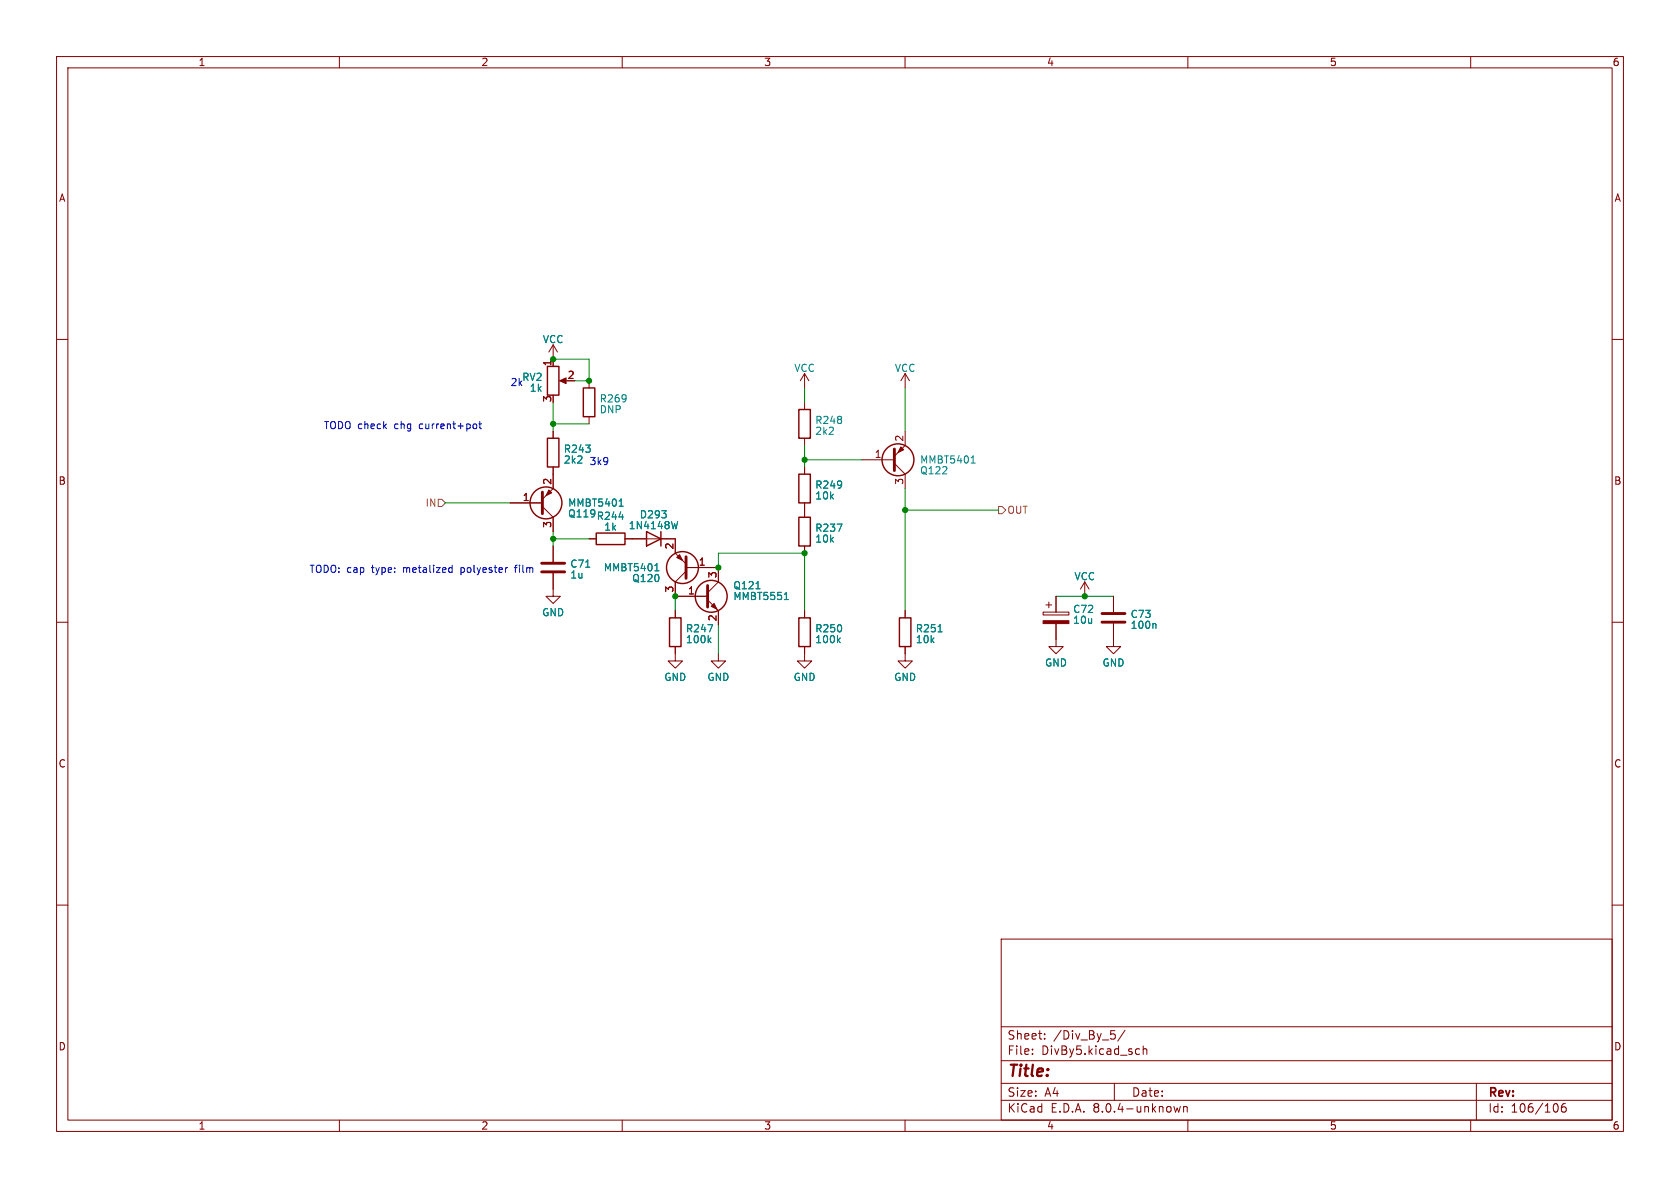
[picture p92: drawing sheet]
<svg xmlns="http://www.w3.org/2000/svg" width="297mm" height="210mm" viewBox="0 0 297 210" stroke-linecap="round" stroke-linejoin="round" font-family="sans-serif">
<defs><g id="words">
<text font-size="2.8" fill="#840000" x="178" y="190.9">Title:</text>
<g font-size="2.1" fill="#840000">
<text x="178" y="184">Sheet:</text>
<text x="186.2" y="184">/Div_By_5/</text>
<text x="178" y="186.7">File:</text>
<text x="184.1" y="186.7">DivBy5.kicad_sch</text>
<text x="178" y="196.9">KiCad</text>
<text x="178" y="194.1">Size:</text>
<text x="184.7" y="194.1">A4</text>
<text x="185.7" y="196.9">E.D.A.</text>
<text x="193.3" y="196.9">8.0.4-unknown</text>
<text x="200" y="194.1">Date:</text>
<text x="263" y="194.3">Rev:</text>
<text x="263" y="196.9">Id:</text>
<text x="267.1" y="196.9">106/106</text>
</g>
<g font-size="1.8" fill="#840000">
<text x="35" y="11.9">1</text>
<text x="85" y="11.9">2</text>
<text x="135" y="11.9">3</text>
<text x="185" y="11.9">4</text>
<text x="235" y="11.9">5</text>
<text x="285" y="11.9">6</text>
<text x="10.3" y="35.9">A</text>
<text x="285.3" y="35.9">A</text>
<text x="97.5" y="64.8" transform="rotate(-90 97.5 64.8)">1</text>
<text x="97.5" y="71.2" transform="rotate(-90 97.5 71.2)">3</text>
<text x="100.3" y="67.1">2</text>
<text x="154.6" y="81">1</text>
<text x="159.8" y="78.2" transform="rotate(-90 159.8 78.2)">2</text>
<text x="10.3" y="85.9">B</text>
<text x="92.3" y="88.6">1</text>
<text x="97.5" y="85.8" transform="rotate(-90 97.5 85.8)">2</text>
<text x="159.8" y="85.8" transform="rotate(-90 159.8 85.8)">3</text>
<text x="285.3" y="85.9">B</text>
<text x="97.5" y="93.4" transform="rotate(-90 97.5 93.4)">3</text>
<text x="119.1" y="97.2" transform="rotate(-90 119.1 97.2)">2</text>
<text x="123.4" y="100.1">1</text>
<text x="119.1" y="104.8" transform="rotate(-90 119.1 104.8)">3</text>
<text x="121.5" y="105.2">1</text>
<text x="126.7" y="102.3" transform="rotate(-90 126.7 102.3)">3</text>
<text x="126.7" y="109.9" transform="rotate(-90 126.7 109.9)">2</text>
<text x="10.3" y="135.9">C</text>
<text x="285.3" y="135.9">C</text>
<text x="10.3" y="185.9">D</text>
<text x="285.3" y="185.9">D</text>
<text x="35" y="199.9">1</text>
<text x="85" y="199.9">2</text>
<text x="135" y="199.9">3</text>
<text x="185" y="199.9">4</text>
<text x="235" y="199.9">5</text>
<text x="285" y="199.9">6</text>
</g>
<g font-size="1.8" fill="#008484">
<text x="95.9" y="60.9">VCC</text>
<text x="140.3" y="65.9">VCC</text>
<text x="158.1" y="65.9">VCC</text>
<text x="92.2" y="67.5">RV2</text>
<text x="93.6" y="69.5">1k</text>
<text x="105.9" y="71.3">R269</text>
<text x="105.9" y="73.3">DNP</text>
<text x="144" y="75.1">R248</text>
<text x="144" y="77.1">2k2</text>
<text x="99.6" y="80.2">R243</text>
<text x="99.6" y="82.2">2k2</text>
<text x="162.6" y="82.1">MMBT5401</text>
<text x="100.3" y="89.8">MMBT5401</text>
<text x="144" y="86.6">R249</text>
<text x="144" y="88.5">10k</text>
<text x="162.6" y="84">Q122</text>
<text x="100.3" y="91.7">Q119 R244</text>
<text x="106.7" y="94">1k</text>
<text x="111.1" y="93.8">1N4148W</text>
<text x="113" y="91.8">D293</text>
<text x="144" y="94.2">R237</text>
<text x="100.7" y="100.5">C71</text>
<text x="106.6" y="101.2">MMBT5401</text>
<text x="144" y="96.1">10k</text>
<text x="100.7" y="102.5">1u</text>
<text x="111.7" y="103.1">Q120</text>
<text x="129.5" y="104.4">Q121</text>
<text x="129.5" y="106.3">MMBT5551</text>
<text x="189.9" y="102.8">VCC</text>
<text x="95.8" y="109.1">GND</text>
<text x="121.2" y="112">R247</text>
<text x="121.2" y="113.9">100k</text>
<text x="144" y="112">R250</text>
<text x="144" y="113.9">100k</text>
<text x="161.8" y="112">R251</text>
<text x="161.8" y="113.9">10k</text>
<text x="189.6" y="108.6">C72</text>
<text x="189.6" y="110.5">10u</text>
<text x="199.8" y="111.4">100n</text>
<text x="199.8" y="109.4">C73</text>
<text x="184.7" y="118">GND</text>
<text x="194.8" y="118">GND</text>
<text x="117.3" y="120.6">GND</text>
<text x="125" y="120.6">GND</text>
<text x="140.2" y="120.6">GND</text>
<text x="158" y="120.6">GND</text>
</g>
<g font-size="1.8" fill="#0000c2">
<text x="90.2" y="68.3">2k</text>
<text x="57.1" y="76">TODO check</text>
<text x="69.8" y="76">chg</text>
<text x="74.4" y="76">current+pot</text>
<text x="104.1" y="82.3">3k9</text>
<text x="54.6" y="101.4">TODO: cap</text>
<text x="65.8" y="101.4">type:</text>
<text x="71.5" y="101.4">metalized</text>
<text x="81.9" y="101.4">polyester</text>
<text x="91.7" y="101.4">film</text>
</g>
<g font-size="1.8" fill="#848400">
<text x="75.1" y="89.8">IN</text>
<text x="178" y="91">OUT</text>
</g>
</g></defs>
<g fill="none" stroke="#840000" stroke-width=".18">
<path d="M10 10h277v190h-277zM12 12h273v186h-273zM60 10v2M110 10v2M160 10v2M210 10v2M260 10v2M10 60h2M285 60h2M97.8 61v3.8M97.8 76.2v1.3M97.8 61l-.8 1.2"/>
<path d="M97.8 61l.8 1.2M99.3 67.3h1M104.1 67.3v1.3M104.1 73.7v1.2M142.2 66v2.6M142.2 71.1v1.3M142.2 77.5v1.2M142.2 66l-.7 1.3M142.2 66l.8 1.3M160 76.2v2.5l-1.9 1.9M160 66v2.6M160 66l-.7 1.3"/>
<path d="M160 66l.8 1.3M90.2 88.9h5.7M95.9 89.5l1.9 1.9v2.6M97.8 82.6v3.8l-1.9 1.9M97.8 96.5v2.8M104.1 95.3h1.3M110.5 95.3h8.9v2.5l1.9 1.9M142.2 82.6v1.2M142.2 88.9v2.5M142.2 96.5v1.3M152.4 81.3h5.7M158.1 81.9l1.9 1.9v2.6"/>
<path d="M10 110h2M97.8 101.3v4.1h1.3l-1.3 1.3-1.3-1.3h1.3M119.4 114.3v2.5h1.2l-1.2 1.3-1.3-1.3h1.3M119.4 108v1.2M121.3 101l-1.9 1.9v2.5h5.7M121.3 100.3h5.7v2.6l-1.9 1.9M125.1 106l1.9 2v2.5M127 115.6v1.2h1.3l-1.3 1.3-1.3-1.3h1.3M142.2 114.3v2.5h1.3l-1.3 1.3-1.2-1.3h1.2M142.2 108v1.2M160 114.3v2.5h1.3l-1.3 1.3-1.3-1.3h1.3M160 108v1.2"/>
<path d="M184.4 108.2h4.6v.5h-4.6zM184.9 106.9h1M185.4 106.4v1M186.7 110.2v4.1h1.3l-1.3 1.3-1.3-1.3h1.3M186.7 105.4v2.8M191.8 102.9l-.8 1.2M191.8 102.9v2.5M191.8 102.9l.7 1.2M196.8 110.2v4.1h1.3l-1.3 1.3-1.2-1.3h1.2M196.8 105.4v2.8M285 110h2M10 160h2"/>
<path d="M285 160h2M177 166h108v32h-108zM60 198v2M110 198v2M160 198v2M177 194.5h108M177 191.5h108M177 187.5h108M177 181.5h108M182.5 186.3v.1M182.5 185.5v.1M184.7 183.6v.1"/>
<path d="M184.7 182.8v.1M196.4 182.2h.7M197 191.5v3M197 182.8l.2 .3-.2 .5M198.9 182.1l-1.3 2M201 185.4l.5 .1M201.5 186.3l-.5 .1M202.1 185.5l.2-.1 .4 .1v.9M202.1 184.9v1.5M207.5 195.6l.3 1 .3-.7 .3 .7 .3-1M209.2 195.6v1M209.2 195.7l.3-.1 .3 .1 .1 .9"/>
<path d="M210 198v2M260 198v2M261 191.5v6.5M275.2 195.2l.3 .5-.3 .8M276.7 195.1a.59 .59 0 0 0-.7 .6v.6l.2 .2 .4 .1 .2-.1 .1-.5-.2-.3h-.4l-.3 .3"/>
</g>
<g fill="none" stroke="#840000" stroke-width=".25">
<path d="M96.8 64.8h2v5.1h-2zM96.8 77.5h2v5.1h-2zM103.1 68.6h2.1v5.1h-2.1zM141.2 72.4h2.1v5.1h-2.1zM105.4 94.2h5.1v2.1h-5.1zM114.3 94l2.5 1.3-2.5 1.2zM116.8 94v2.5M141.2 91.4h2.1v5.1h-2.1zM141.2 83.8h2.1v5.1h-2.1zM118.4 109.2h2v5.1h-2zM141.2 109.2h2.1v5.1h-2.1zM159 109.2h2v5.1h-2z"/>
<circle cx="96.5" cy="88.9" r="2.82"/>
<circle cx="158.7" cy="81.3" r="2.82"/>
<circle cx="120.6" cy="100.3" r="2.82"/>
<circle cx="125.7" cy="105.4" r="2.82"/>
</g>
<g fill="none" stroke="#008484" stroke-width=".18">
<path d="M109.4 91.4h.8M109.5 89.5h.7M109.7 88.4l.1-.2v1.3M116 99.8l.1-.2v1.3M119.8 92.2l-.3 1.3M148 92.6h.8l-.5 1.3M171.7 81.9h.7M171.9 80.8l.1-.2v1.3M103.5 100.3h.8M115.8 100.9h.7M125.3 113.1l.4 .5M125.7 112.8l-.5 .5"/>
<path d="M126 110.4l-.6 1.3M133.6 104.1h.8M138.7 106h.7M138.9 104.9l.1-.2v1.3M148.2 113.1l.3 .5M148.5 112.8l-.4 .5M165.8 111.7h.8M204.2 110.2l.2 .2v.7"/>
</g>
<g fill="#840000" stroke="#840000" stroke-width=".18">
<path d="M184.4 109.7h4.6v.5h-4.6z"/>
<path d="M159.3 79l.5 .5-1.1 .5z"/>
<path d="M125.7 107.2l.5-.5 .5 1z"/>
<path d="M97 86.6l.5 .5-1 .5z"/>
<path d="M119.6 98.6l.5-.6 .5 1.1z"/>
<path d="M98.9 67.3l1.2-.5v1z"/>
</g>
<path d="M158.1 79.4v3.8M95.8 99.6h4M95.9 87v3.8M121.3 98.4v3.8M95.8 101.1h4M125.1 103.5v3.8M194.8 108.5h4.1M194.8 110h4.1" fill="none" stroke="#840000" stroke-width=".51"/>
<path d="M77.5 88.3h.6l.6 .6-.6 .6h-.6zM176.5 89.5h.7l.6 .7-.6 .6h-.7z" fill="none" stroke="#848400" stroke-width=".18"/>
<path d="M83.9 74.9l.3 .1 .1 .2-.1 .5-.3 .1M84.6 74.9h.5M84.8 74.5v1.1l.3 .2M79.9 99.9v1.3M91.2 100l-.1 1.2M79.6 100.3l.3 .1M79.9 101.1l-.3 .1M89.6 100.3h.1M90.9 100.3h.5" fill="none" stroke="#0000c2" stroke-width=".18"/>
<g fill="none" stroke="#008400" stroke-width=".18">
<path d="M97.8 63.5h6.3v3.8h-2.5M97.8 71.1v5.1M97.8 74.9h6.3M142.2 68.6v2.5M142.2 78.7v3.9M160 68.6v7.6M78.7 88.9h11.5M97.8 94v2.5M97.8 95.3h6.3M142.2 81.3h10.2M160 86.4v21.6M160 90.2h16.5"/>
<path d="M119.4 105.4v2.6M127 100.3v-2.5h15.2v10.2M127 110.5v5.1M186.7 105.4h10.1"/>
</g>
<g fill="#008400" stroke="#008400" stroke-width=".18">
<circle cx="97.8" cy="63.5" r=".46"/>
<circle cx="97.8" cy="74.9" r=".46"/>
<circle cx="97.8" cy="95.3" r=".46"/>
<circle cx="104.1" cy="67.3" r=".46"/>
<circle cx="160" cy="90.2" r=".46"/>
<circle cx="127" cy="100.3" r=".46"/>
<circle cx="142.2" cy="81.3" r=".46"/>
<circle cx="191.8" cy="105.4" r=".46"/>
<circle cx="142.2" cy="97.8" r=".46"/>
<circle cx="119.4" cy="105.4" r=".46"/>
</g>
<use href="#words"/>
</svg>
